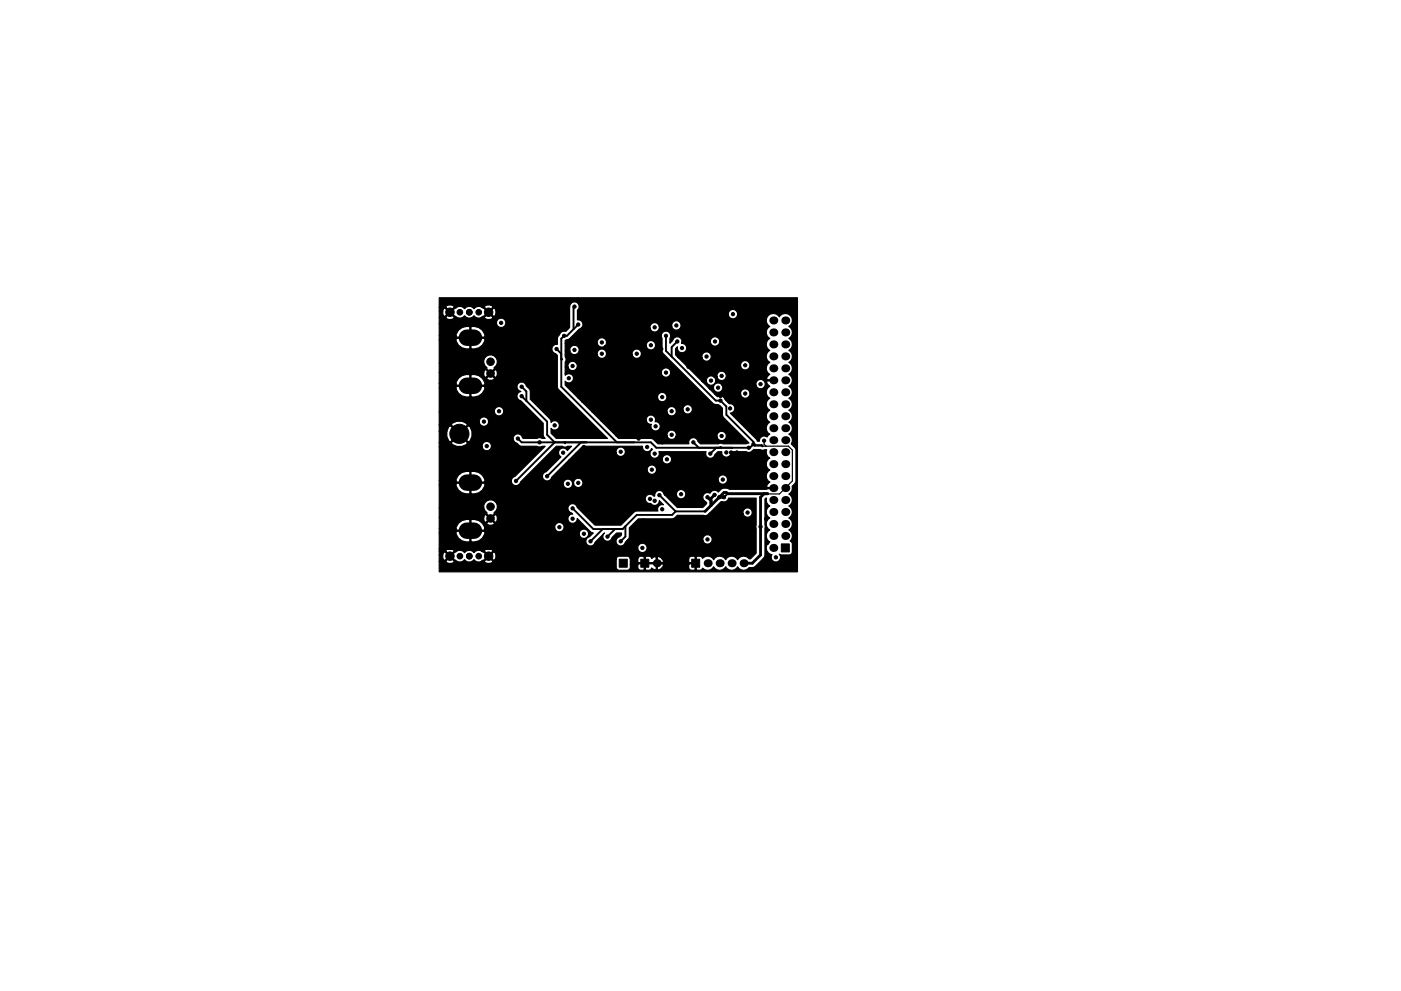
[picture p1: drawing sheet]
<svg xmlns="http://www.w3.org/2000/svg" width="297mm" height="210mm" viewBox="0 0 297 210" stroke-linecap="round" stroke-linejoin="round" font-family="sans-serif">
<g fill="#000" stroke="#000" stroke-width=".21">
<path d="M165.6 115.4h1.7v1.7h-1.7zM131.3 118.6h1.7v1.7h-1.7zM135.9 118.6h1.7v1.7h-1.7zM146.6 118.6h1.7v1.7h-1.7z"/>
<circle cx="94" cy="68.3" r=".35"/>
<circle cx="94" cy="64.3" r=".35"/>
<circle cx="94.5" cy="79" r=".35"/>
<circle cx="94.5" cy="74.9" r=".35"/>
<circle cx="95.4" cy="66.2" r=".9"/>
<circle cx="95.6" cy="72.5" r=".35"/>
<circle cx="96.3" cy="70.4" r=".35"/>
<circle cx="96.5" cy="64.3" r=".35"/>
<circle cx="97.5" cy="66.2" r=".6"/>
<circle cx="98" cy="68.3" r=".35"/>
<circle cx="99.5" cy="66.2" r=".6"/>
<circle cx="99.7" cy="78" r=".35"/>
<circle cx="99.7" cy="75.3" r=".35"/>
<circle cx="101.5" cy="66.2" r=".6"/>
<circle cx="102" cy="74.8" r=".35"/>
<circle cx="103.6" cy="66.2" r=".9"/>
<circle cx="104" cy="76.7" r=".8"/>
<circle cx="104" cy="79.2" r=".8"/>
<circle cx="105.4" cy="65.3" r=".35"/>
<circle cx="106.2" cy="68.5" r=".35"/>
<circle cx="107.2" cy="71.9" r=".35"/>
<circle cx="107.7" cy="77.5" r=".35"/>
<circle cx="111" cy="64.2" r=".35"/>
<circle cx="114.2" cy="70" r=".35"/>
<circle cx="115.4" cy="79.2" r=".35"/>
<circle cx="116.2" cy="64" r=".35"/>
<circle cx="118" cy="74" r=".35"/>
<circle cx="118.2" cy="64" r=".35"/>
<circle cx="118.2" cy="70" r=".35"/>
<circle cx="119.6" cy="71.2" r=".35"/>
<circle cx="121.4" cy="77.6" r=".35"/>
<circle cx="121.8" cy="65" r=".35"/>
<circle cx="121.8" cy="74.2" r=".35"/>
<circle cx="122.6" cy="71.4" r=".35"/>
<circle cx="122.6" cy="68.8" r=".35"/>
<circle cx="126" cy="69.2" r=".35"/>
<circle cx="126" cy="65.6" r=".35"/>
<circle cx="127.6" cy="72.6" r=".35"/>
<circle cx="127.6" cy="75" r=".35"/>
<circle cx="127.6" cy="65.6" r=".35"/>
<circle cx="127.8" cy="69.2" r=".35"/>
<circle cx="129.6" cy="77.4" r=".35"/>
<circle cx="129.8" cy="67.2" r=".35"/>
<circle cx="130.2" cy="75.7" r=".35"/>
<circle cx="131.2" cy="73.6" r=".35"/>
<circle cx="131.6" cy="69.2" r=".35"/>
<circle cx="134" cy="73" r=".35"/>
<circle cx="135" cy="75" r=".35"/>
<circle cx="135.6" cy="68.6" r=".35"/>
<circle cx="137.8" cy="78.6" r=".35"/>
<circle cx="138" cy="73.2" r=".35"/>
<circle cx="138.8" cy="69.4" r=".35"/>
<circle cx="139.4" cy="78.8" r=".35"/>
<circle cx="140.2" cy="74" r=".35"/>
<circle cx="141.2" cy="79" r=".35"/>
<circle cx="141.2" cy="71.2" r=".35"/>
<circle cx="141.6" cy="64.2" r=".35"/>
<circle cx="143.4" cy="69" r=".35"/>
<circle cx="143.6" cy="72.4" r=".35"/>
<circle cx="144.6" cy="73.8" r=".35"/>
<circle cx="146" cy="77.8" r=".35"/>
<circle cx="148.6" cy="68.8" r=".35"/>
<circle cx="148.8" cy="72.2" r=".35"/>
<circle cx="149.8" cy="75.6" r=".35"/>
<circle cx="151.6" cy="72.4" r=".35"/>
<circle cx="153" cy="79.7" r=".35"/>
<circle cx="154.2" cy="65.6" r=".35"/>
<circle cx="155.4" cy="66.6" r=".35"/>
<circle cx="157.7" cy="69.7" r=".35"/>
<circle cx="158" cy="77.5" r=".35"/>
<circle cx="158.3" cy="75.5" r=".35"/>
<circle cx="161.5" cy="74" r=".35"/>
<circle cx="162.3" cy="69.1" r=".35"/>
<circle cx="168.3" cy="71.7" r=".35"/>
<circle cx="168.3" cy="76.8" r=".35"/>
<circle cx="168.3" cy="67.1" r=".35"/>
<circle cx="94.5" cy="82.5" r=".35"/>
<circle cx="94.5" cy="94.7" r=".35"/>
<circle cx="94.5" cy="97.3" r=".35"/>
<circle cx="94.5" cy="88.6" r=".35"/>
<circle cx="96" cy="85.1" r=".35"/>
<circle cx="97" cy="97.3" r=".35"/>
<circle cx="97" cy="99.3" r=".35"/>
<circle cx="97.4" cy="92" r="2.03"/>
<circle cx="100.1" cy="88.6" r=".35"/>
<circle cx="101.6" cy="92.2" r=".35"/>
<circle cx="102.6" cy="89.4" r=".35"/>
<circle cx="103.2" cy="94.6" r=".35"/>
<circle cx="103.6" cy="93" r=".35"/>
<circle cx="103.6" cy="85.8" r=".35"/>
<circle cx="105.2" cy="83.1" r=".35"/>
<circle cx="105.8" cy="87.2" r=".35"/>
<circle cx="106" cy="98.8" r=".35"/>
<circle cx="107.2" cy="80.1" r=".35"/>
<circle cx="107.2" cy="84.6" r=".35"/>
<circle cx="109.8" cy="93" r=".35"/>
<circle cx="110.6" cy="84" r=".35"/>
<circle cx="110.6" cy="82" r=".35"/>
<circle cx="111" cy="80.6" r=".35"/>
<circle cx="112.8" cy="91.8" r=".35"/>
<circle cx="113.2" cy="92.6" r=".35"/>
<circle cx="114.4" cy="93.8" r=".35"/>
<circle cx="117.6" cy="90.2" r=".35"/>
<circle cx="117.8" cy="80.2" r=".35"/>
<circle cx="117.8" cy="85" r=".35"/>
<circle cx="119.4" cy="88.8" r=".35"/>
<circle cx="119.4" cy="96" r=".35"/>
<circle cx="120.6" cy="80.2" r=".35"/>
<circle cx="123.6" cy="85" r=".35"/>
<circle cx="123.8" cy="94.8" r=".35"/>
<circle cx="123.8" cy="91.4" r=".35"/>
<circle cx="126.4" cy="97" r=".35"/>
<circle cx="126.6" cy="84.6" r=".35"/>
<circle cx="129.2" cy="83.8" r=".35"/>
<circle cx="130.2" cy="91.2" r=".35"/>
<circle cx="131.6" cy="95.8" r=".35"/>
<circle cx="131.8" cy="98.4" r=".35"/>
<circle cx="132.6" cy="87.8" r=".35"/>
<circle cx="134.6" cy="87.8" r=".35"/>
<circle cx="135.4" cy="93" r=".35"/>
<circle cx="137.2" cy="94.8" r=".35"/>
<circle cx="137.8" cy="84.2" r=".35"/>
<circle cx="138" cy="89" r=".35"/>
<circle cx="138.2" cy="99.6" r=".35"/>
<circle cx="138.8" cy="96.2" r=".35"/>
<circle cx="139" cy="90.4" r=".35"/>
<circle cx="139" cy="84" r=".35"/>
<circle cx="140.4" cy="93.8" r=".35"/>
<circle cx="140.4" cy="84.2" r=".35"/>
<circle cx="141.4" cy="97.4" r=".35"/>
<circle cx="142.4" cy="87.2" r=".35"/>
<circle cx="142.4" cy="92.2" r=".35"/>
<circle cx="144.2" cy="93.4" r=".35"/>
<circle cx="145.8" cy="86.8" r=".35"/>
<circle cx="147" cy="93.8" r=".35"/>
<circle cx="149.4" cy="92" r=".35"/>
<circle cx="150.6" cy="92.4" r=".35"/>
<circle cx="150.6" cy="96.2" r=".35"/>
<circle cx="150.7" cy="80.7" r=".35"/>
<circle cx="152.2" cy="82.2" r=".35"/>
<circle cx="152.7" cy="85" r=".35"/>
<circle cx="152.7" cy="84" r=".35"/>
<circle cx="153" cy="92.5" r=".35"/>
<circle cx="154" cy="96" r=".35"/>
<circle cx="154.8" cy="86.6" r=".35"/>
<circle cx="155" cy="96" r=".35"/>
<circle cx="155" cy="91.5" r=".35"/>
<circle cx="155.3" cy="99" r=".35"/>
<circle cx="155.5" cy="80.7" r=".35"/>
<circle cx="155.7" cy="85" r=".35"/>
<circle cx="156.3" cy="96" r=".35"/>
<circle cx="156.7" cy="84" r=".35"/>
<circle cx="157.7" cy="96.7" r=".35"/>
<circle cx="158" cy="83.5" r=".35"/>
<circle cx="158.7" cy="95" r=".35"/>
<circle cx="159.5" cy="86.5" r=".35"/>
<circle cx="159.7" cy="94.2" r=".35"/>
<circle cx="161.3" cy="81.5" r=".35"/>
<circle cx="162" cy="93.5" r=".35"/>
<circle cx="168.3" cy="87" r=".35"/>
<circle cx="168.3" cy="92.1" r=".35"/>
<circle cx="168.3" cy="81.9" r=".35"/>
<circle cx="94" cy="116.1" r=".35"/>
<circle cx="94.5" cy="109.5" r=".35"/>
<circle cx="94.5" cy="104.4" r=".35"/>
<circle cx="94.5" cy="101.3" r=".35"/>
<circle cx="95.4" cy="118" r=".9"/>
<circle cx="96.5" cy="106.9" r=".35"/>
<circle cx="97.5" cy="118" r=".6"/>
<circle cx="99.1" cy="116.1" r=".35"/>
<circle cx="99.5" cy="118" r=".6"/>
<circle cx="101.1" cy="109.5" r=".35"/>
<circle cx="101.1" cy="105.9" r=".35"/>
<circle cx="101.5" cy="118" r=".6"/>
<circle cx="103.6" cy="118" r=".9"/>
<circle cx="104" cy="107.5" r=".8"/>
<circle cx="104" cy="110" r=".8"/>
<circle cx="104.1" cy="105.4" r=".35"/>
<circle cx="104.1" cy="100.3" r=".35"/>
<circle cx="104.1" cy="102.9" r=".35"/>
<circle cx="105.7" cy="118" r=".35"/>
<circle cx="106.2" cy="103.9" r=".35"/>
<circle cx="107.4" cy="112.2" r=".35"/>
<circle cx="107.4" cy="106" r=".35"/>
<circle cx="109.4" cy="102" r=".35"/>
<circle cx="113.4" cy="104" r=".35"/>
<circle cx="115" cy="104.6" r=".35"/>
<circle cx="116" cy="101" r=".35"/>
<circle cx="117" cy="111.4" r=".35"/>
<circle cx="117.4" cy="114.4" r=".35"/>
<circle cx="118.6" cy="111.8" r=".35"/>
<circle cx="120" cy="114.2" r=".35"/>
<circle cx="120.4" cy="102.6" r=".35"/>
<circle cx="121.4" cy="110" r=".35"/>
<circle cx="121.4" cy="107.8" r=".35"/>
<circle cx="122.6" cy="102.4" r=".35"/>
<circle cx="123.4" cy="119.2" r=".35"/>
<circle cx="123.8" cy="113.2" r=".35"/>
<circle cx="124.6" cy="102.2" r=".35"/>
<circle cx="125.2" cy="114.8" r=".35"/>
<circle cx="125.8" cy="101.4" r=".35"/>
<circle cx="127.6" cy="109.6" r=".35"/>
<circle cx="128.8" cy="113.8" r=".35"/>
<circle cx="129" cy="119.8" r=".35"/>
<circle cx="130.4" cy="117.4" r=".35"/>
<circle cx="131.6" cy="114.8" r=".35"/>
<circle cx="132.6" cy="107" r=".35"/>
<circle cx="133.8" cy="101.4" r=".35"/>
<circle cx="134.6" cy="117.6" r=".35"/>
<circle cx="135.8" cy="100.8" r=".35"/>
<circle cx="135.8" cy="107" r=".35"/>
<circle cx="136.2" cy="116.2" r=".35"/>
<circle cx="136.4" cy="110.4" r=".35"/>
<circle cx="137.8" cy="105.8" r=".35"/>
<circle cx="138" cy="115" r=".35"/>
<circle cx="138.4" cy="117.6" r=".35"/>
<circle cx="138.8" cy="106.2" r=".35"/>
<circle cx="139.8" cy="105" r=".35"/>
<circle cx="140.4" cy="108" r=".35"/>
<circle cx="141.6" cy="118.3" r=".35"/>
<circle cx="144.4" cy="104.8" r=".35"/>
<circle cx="145.5" cy="118" r=".35"/>
<circle cx="148" cy="101.8" r=".35"/>
<circle cx="148.5" cy="117.5" r=".35"/>
<circle cx="148.7" cy="103.7" r=".35"/>
<circle cx="150" cy="105.5" r=".35"/>
<circle cx="150" cy="114.4" r=".35"/>
<circle cx="150.8" cy="101.8" r=".35"/>
<circle cx="151.5" cy="105" r=".35"/>
<circle cx="152.5" cy="105.5" r=".35"/>
<circle cx="153.3" cy="101.7" r=".35"/>
<circle cx="153.5" cy="105.5" r=".35"/>
<circle cx="154.7" cy="110.2" r=".35"/>
<circle cx="155.5" cy="111.7" r=".35"/>
<circle cx="158.5" cy="108.7" r=".35"/>
<circle cx="159.5" cy="113.7" r=".35"/>
<circle cx="161.3" cy="111.7" r=".35"/>
<circle cx="162.4" cy="110.1" r=".35"/>
<circle cx="162.7" cy="115.2" r=".35"/>
<circle cx="164.5" cy="118.2" r=".35"/>
<circle cx="167.9" cy="118" r=".35"/>
<circle cx="168.3" cy="104.8" r=".35"/>
<circle cx="168.3" cy="109.8" r=".35"/>
<circle cx="168.3" cy="114.9" r=".35"/>
<circle cx="94" cy="120.6" r=".35"/>
<circle cx="112.2" cy="120" r=".35"/>
<circle cx="116.4" cy="120.4" r=".35"/>
<circle cx="118.6" cy="120.2" r=".35"/>
<circle cx="142.2" cy="120.6" r=".35"/>
<circle cx="144.8" cy="120.6" r=".35"/>
<circle cx="164.2" cy="120.9" r=".35"/>
</g>
<g fill="#000">
<circle cx="164" cy="75.6" r=".85"/>
<circle cx="164" cy="78.1" r=".85"/>
<circle cx="164" cy="70.5" r=".85"/>
<circle cx="164" cy="73.1" r=".85"/>
<circle cx="164" cy="68" r=".85"/>
<circle cx="166.5" cy="68" r=".85"/>
<circle cx="166.5" cy="78.1" r=".85"/>
<circle cx="166.5" cy="75.6" r=".85"/>
<circle cx="166.5" cy="73.1" r=".85"/>
<circle cx="166.5" cy="70.5" r=".85"/>
<circle cx="164" cy="98.5" r=".85"/>
<circle cx="164" cy="85.8" r=".85"/>
<circle cx="164" cy="80.7" r=".85"/>
<circle cx="164" cy="93.4" r=".85"/>
<circle cx="164" cy="90.8" r=".85"/>
<circle cx="164" cy="83.2" r=".85"/>
<circle cx="164" cy="95.9" r=".85"/>
<circle cx="164" cy="88.3" r=".85"/>
<circle cx="166.5" cy="83.2" r=".85"/>
<circle cx="166.5" cy="98.5" r=".85"/>
<circle cx="166.5" cy="80.7" r=".85"/>
<circle cx="166.5" cy="93.4" r=".85"/>
<circle cx="166.5" cy="90.8" r=".85"/>
<circle cx="166.5" cy="95.9" r=".85"/>
<circle cx="166.5" cy="85.8" r=".85"/>
<circle cx="166.5" cy="88.3" r=".85"/>
<circle cx="139.2" cy="119.5" r=".85"/>
<circle cx="150" cy="119.5" r=".85"/>
<circle cx="152.6" cy="119.5" r=".85"/>
<circle cx="155.1" cy="119.5" r=".85"/>
<circle cx="157.7" cy="119.5" r=".85"/>
<circle cx="164" cy="103.5" r=".85"/>
<circle cx="164" cy="113.7" r=".85"/>
<circle cx="164" cy="116.2" r=".85"/>
<circle cx="164" cy="108.6" r=".85"/>
<circle cx="164" cy="111.2" r=".85"/>
<circle cx="164" cy="106.1" r=".85"/>
<circle cx="164" cy="101" r=".85"/>
<circle cx="166.5" cy="111.2" r=".85"/>
<circle cx="166.5" cy="103.5" r=".85"/>
<circle cx="166.5" cy="101" r=".85"/>
<circle cx="166.5" cy="113.7" r=".85"/>
<circle cx="166.5" cy="108.6" r=".85"/>
<circle cx="166.5" cy="106.1" r=".85"/>
</g>
<path d="M99 71.6h1.5M99 81.8h1.5M99 112.6h1.5M99 102.4h1.5" fill="none" stroke="#000" stroke-width="3.5"/>
<g fill="none" stroke="#000" stroke-width=".4">
<path d="M118 74l1 1M119 76l.2 .2h-.2M121.8 65l-.2 .2v4.6M122.6 68.8l-2.4 2.4h-.6l-.6 .6v10.2l11.8 11.8M141.2 71.2v3.2l10.6 10.6h1l1.2 1.2v1.8l5.7 5.7v.5l-.7 .8h-19.8l-1.2-1.2h-27.4l-.8-.8M143.6 72.4l-1.2 1.2v2M110.6 82l1 1v2M110.6 84l1 1M111.6 85l4.4 4.4v2.8l1.6 1.6-8.2 8.2M119.6 93.8l.2 .2v-.2M123.2 93.8l-7.2 7.2M147 93.8l1.2 1.2"/>
<path d="M151.9 95l-1.3 1.2M152.6 95l.2-.2v.2M155.2 95h.1M121.4 107.8l4.4 4.4h6.2l3-3h7.5l.7-.7M127.8 112.2l-2.6 2.6M130.4 112.2l-1.6 1.6M132.6 111.6v2.2l-1 1M139.8 105l3.4 3.5M150.8 107.2l-1.3 1.3h-6.3M162 104.7h-7.8l-.7 .8"/>
</g>
<path d="M150 105.5l.8 .7M151.5 105l-.7 .7v1.5M152.5 105.5h1M162 104.7l-.7 .8v12.2l-1.8 1.8h-1.8M162.7 104.7h-8.5l-.2-.2h-.5l-4 4" fill="none" stroke="#000" stroke-width=".6"/>
<path d="M161.7 94.7h5.5l.8 .8v6.5l-2.7 2.8-2.6-.1M162 93.5v.7l.4 .5M166.5 103.5v.1" fill="none" stroke="#000" stroke-width=".25"/>
<path d="M159.7 94.2l.3 .3h1.5l.2 .2" fill="none" stroke="#000" stroke-width=".5"/>
<path d="M93.1 63.2h76v58.1h-76v-2.2h1.4l.1 .2a1.16 1.16 0 0 0 1.7-.2l-.9-.9-.9 .9h-1.4v-1.3h.8v.6l.2 .4 .2 .1 .9-.9h.4l.9 .9h.1a1.2 1.2 0 0 0 1.9-.2 1.23 1.23 0 0 0 2 0 1.21 1.21 0 0 0 1.6 .4h.6l.1 .2a1.16 1.16 0 0 0 1.7-.2l-.9-.9-.9 .9h-.6l.4-.2 .9-.9h.4l.9 .9 .3-.3h25.6v1.7l.2 .5 .5 .2h1.7a.65 .65 0 0 0 .6-.7v-.5h1.6l.1 .9 .4 .3h.7l.2-.2v-1.2h.2v1.2l.2 .2h.7l.5-.5 .7 .4 .2-.1v-1.2h.3v1.2a1.06 1.06 0 0 0 1.3-1h5.3v.7l.3 .4 .9 .1 .2-.2v-1.2h-1.2l-.2 .2h-5.3l-.1-.2h-5.2l-.2 .2h-1.6v-1.3h1.6v.7l.2 .2h1.2v-1.2h.2v1.2h2.3v-1.2h.3v1.2h1.2l.1-.3-.4-.6h5.7v.7l.2 .2h1.2v-1.2l-.2-.2h-.7l-.5 .5h-5.7l-.7-.4-.2 .1-.5-.1-.7 .4-.5-.5h-.7l-.2 .2-1.1-.2-.5 .5h-1.6l-.4-.4-1.9-.1-.5 .2-.2 .4h-25.6a1.09 1.09 0 0 0-.3-1.5l-.9 .9h-.4l-.9-.9-.4-.2h.6l.9 .9 .9-.9-.1-.2a1.16 1.16 0 0 0-1.7 .2l-1.4-.1-.8 .5-.3-.3a1.24 1.24 0 0 0-1.7 .3 1.21 1.21 0 0 0-1.9-.2h-.1l-.9 .9h-.4l-.9-.9-.2 .1-.2 .6h-.8v-.9h1.4l.9 .9 .9-.9-.1-.2a1.16 1.16 0 0 0-1.7 .2h-1.4v-.5h42.1l.2 .4a1 1 0 0 0 1.6 0 1 1 0 0 0-.6-1.5 1 1 0 0 0-1.2 1.1h-42.1v-3.3h3.6v.3a2.55 2.55 0 0 0 2.9 1.6v-2.3h.3v2.3l1.6-.2 .8-.6 .4-.8h20.1a1 1 0 0 0 1.6 .7 1 1 0 0 0 0-1.7 1 1 0 0 0-1.6 .7v.3h-20.1l.1-.3-.1-.4h-5.9l-.1 .4h-3.6v-1h3.6l.1 .4h2.8v-2.3h.3v2.3h2.8l.1-.5h14.8l.2 .4a1 1 0 0 0 1.6 0 1 1 0 0 0-.6-1.5 1 1 0 0 0-1.2 1.1h-14.8l-.5-1h.9a.97 .97 0 0 0 1.6 0l-.8-.8-.8 .8h-.9a4.1 4.1 0 0 0-3.4-.8 2.38 2.38 0 0 0-2.2 1.9h-3.6v-2.3h9.5l.1 1h.3l.8-.8h.4l.8 .8h.3a1.05 1.05 0 0 0-.3-1.6l-.8 .8h-.4l-.8-.8h-.3l-.1 .6h-9.5v-2h9.5l.2 .5 .5 .4-.1 .3 .8 .8 .8-.8v-.3a1.46 1.46 0 0 0-.2-2.6 1.46 1.46 0 0 0-2 1.7h-9.5v-4.9h3.6v.3a2.55 2.55 0 0 0 2.9 1.6v-2.3h.3v2.3h.7a2.38 2.38 0 0 0 2.2-1.9l-.1-.4h-5.9l-.1 .4h-3.6v-1h3.6l.1 .4h2.8v-2.3h.3v2.3l8.5-.1a.99 .99 0 0 0 1.6 .6h9.4l.2 .4a.99 .99 0 0 0 1.1 .4 .99 .99 0 0 0 .7-1h.2l.2 .4a1 1 0 0 0 1.3 .3 1 1 0 0 0 .4-1.4h28.8l.1 .4a1 1 0 0 0 1.7 0 1 1 0 0 0-.7-1.5 1 1 0 0 0-1.1 1.1h-28.9a1 1 0 0 0-1.2-.4 1 1 0 0 0-.6 1.1h-.2v-.1a1 1 0 0 0-1.2-.8 1 1 0 0 0-.8 1.1h-9.4l.4-.6 7.5-7.5h1.4a.79 .79 0 0 0 1 0h.9l-.9 .9a.99 .99 0 0 0-1.6-.3 .99 .99 0 0 0 .2 1.6l-3.1 3.2-.4 .1a1 1 0 0 0 0 1.7 1 1 0 0 0 1.6-.7l1.4-1.4h18.8a1 1 0 0 0 1.6 .7 1 1 0 0 0 0-1.7 1 1 0 0 0-1.6 .7v.3h-18.8l2.2-2.2h19.8a1 1 0 0 0 1.6 .7 1 1 0 0 0 0-1.7 1 1 0 0 0-1.6 .7v.3h-19.8l1.6-1.6h8.4a1 1 0 0 0 1.6 .7 1 1 0 0 0 0-1.7 1 1 0 0 0-1.6 .7v.3h-8.4l1.3-1.3h12.7a.99 .99 0 0 0 .8 1.1 .99 .99 0 0 0 1.1-.6l.2 .2h-.1a1 1 0 0 0-.3 1.4 1 1 0 0 0 1.3 .3 1 1 0 0 0 .5-1.3h10l-.1 .3a1 1 0 0 0 .8 1.1 1 1 0 0 0 1.2-.8l.6-.6h.8a1 1 0 0 0 1 1.2 1 1 0 0 0 1-1.2h3.2l.7 .2 .9-.7 1.4 .1 .5 .1 .8-.1a1.41 1.41 0 0 0 .7 1.8 1.44 1.44 0 0 0 0 2.5 1.44 1.44 0 0 0 0 2.6l-.5 .5-.2 .4 .1 .2h1.5v.3l-9.5 .1-.2-.2h-.9l-.7 .2-.5 .6-.2-.2a1.06 1.06 0 0 0-1.6 .5 .99 .99 0 0 0-1.4 .3 .99 .99 0 0 0 .5 1.4l.2 .5-.8 .8h-5.4l-2.6-2.7h2.4a1 1 0 0 0 1.6 .7 1 1 0 0 0 0-1.7 1 1 0 0 0-1.6 .7v.3h-2.4l-.4-.5a1 1 0 0 0-1.2-.4 1 1 0 0 0-.6 1.2l-.4-.3a1 1 0 0 0-1.6 .6 1 1 0 0 0 1.2 1.2 .99 .99 0 0 0 1.1 .4 .99 .99 0 0 0 .7-1l.8 .9a.98 .98 0 0 0-1.1 1.3l-4.8 .1-3 2.9h-5.6l-3.7-3.7a1 1 0 0 0-1.7-.6 1 1 0 0 0 .5 1.7l.2 .3h-.2a1 1 0 0 0-.8 1.1 1 1 0 0 0 1.1 .8 1 1 0 0 0 .9-1l2.8 2.8 .6 .3-.8 .8a1 1 0 0 0-.5 1.7 1 1 0 0 0 1.7-.6l2-1.9a1 1 0 0 0 .1 1.6 1 1 0 0 0 1.5-.7l.9-.9h1.1v.4l-.4 .4a1 1 0 0 0-.5 1.7 1 1 0 0 0 1.7-.6l.4-.4h16a1 1 0 0 0 1.6 .7 1 1 0 0 0 0-1.7 1 1 0 0 0-1.6 .7v.3h-16l.4-.8v-1.8l1.9-1.9h7.2l.6-.3 .5-.5h5.5a.98 .98 0 0 0 1.3-.4h7.1l.2 .4a1 1 0 0 0 1.6 0 1 1 0 0 0-.6-1.5 1 1 0 0 0-1.2 1.1h-7.1l2.5-2.5a1.14 1.14 0 0 0 1.6-.7h5.8v11.7l-1.2 1.2h-.3a1.43 1.43 0 0 0-2.4 .1 1.44 1.44 0 0 0-2.5 0 1.44 1.44 0 0 0-2.6 0 1.45 1.45 0 0 0-2.3-.2l-.5-.5h-.7l-.2 .2v2.6l.2 .2h.7l.5-.4a1.46 1.46 0 0 0 2.3-.4 1.44 1.44 0 0 0 2.6 0 1.44 1.44 0 0 0 2.5 0 1.43 1.43 0 0 0 2.4 .2h1.1l.3-.2 1.9-2.1 .1-12.2 .2-.2h.1l.1 1 .6 .7-.3 .2a1.46 1.46 0 0 0 .3 2.3 1.44 1.44 0 0 0 0 2.5 1.44 1.44 0 0 0 0 2.6 1.45 1.45 0 0 0-.7 1.5 1.45 1.45 0 0 0 1.2 1.2 1 1 0 0 0 .2 1.3 1 1 0 0 0 1.3-.1 1 1 0 0 0 0-1.3l.4 .1h1.7l.5-.1 .2-.5v-1.7l-.2-.5-.3-.1a1.45 1.45 0 0 0-.3-2.4 1.44 1.44 0 0 0 0-2.5 1.44 1.44 0 0 0 0-2.5 1.44 1.44 0 0 0 0-2.6 1.37 1.37 0 0 0 .7-1.6l.6-.6 .3-.6v-6.5l-.3-.5-.7-.8 .1-.2a1.43 1.43 0 0 0-.7-1.9 1.44 1.44 0 0 0 0-2.5 1.44 1.44 0 0 0 0-2.6 1.44 1.44 0 0 0 0-2.5 1.44 1.44 0 0 0 0-2.5 1.44 1.44 0 0 0 0-2.6 1.44 1.44 0 0 0 0-2.5 1.44 1.44 0 0 0 0-2.6 1.44 1.44 0 0 0 0-2.5 1.44 1.44 0 0 0 0-2.5 1.48 1.48 0 0 0 .4-2.4 1.48 1.48 0 0 0-2.4 .3 1.48 1.48 0 0 0-2.3-.3 1.48 1.48 0 0 0 .3 2.4 1.44 1.44 0 0 0 0 2.5 1.44 1.44 0 0 0 0 2.5 1.44 1.44 0 0 0 0 2.6 1.44 1.44 0 0 0 0 2.5l-.5 .5-.2 .4 .1 .3 1.5-.1v.3h-1.5l-.1 .2 .2 .5 .5 .5-.3 .2a1.46 1.46 0 0 0 .3 2.3 1.44 1.44 0 0 0 0 2.5 1.44 1.44 0 0 0 0 2.6 1.44 1.44 0 0 0 0 2.5l-.6 .6a.98 .98 0 0 0-1.1-.1 .98 .98 0 0 0-.5 1h-.4l-.3-.4-5.5-5.5a1.01 1.01 0 0 0 1-1.2 1.01 1.01 0 0 0-1.2-.8l-.9-.9-.1-.4a1.16 1.16 0 0 0-1.5-.2l-.5-.5h5.4a1 1 0 0 0 1.6 .6 1 1 0 0 0 0-1.6 1 1 0 0 0-1.6 .6v.4h-5.4l-1.2-1.3h.9a1 1 0 0 0 1.3 .8 1 1 0 0 0 .5-1.5h7.2l.1 .4a1 1 0 0 0 1.7 0 1 1 0 0 0-.7-1.6 1 1 0 0 0-1.1 1.2h-7.2a1 1 0 0 0-1.2-.4 1 1 0 0 0-.6 1.1h-.9l-1.5-1.5h.9l.1 .4a1 1 0 0 0 1.5 .2 1 1 0 0 0-.1-1.6h.7l.2 .4a1 1 0 0 0 1.6 0 1 1 0 0 0-.6-1.5 1 1 0 0 0-1.2 1.1h-.7a1 1 0 0 0-1.1 0 1 1 0 0 0-.4 1h-.9l-3.3-3.2h11.4l.2 .4a1 1 0 0 0 1.6 0 1 1 0 0 0-.6-1.6 1 1 0 0 0-1.2 1.2h-11.4l-1.8-1.9h5l.2 .4a1 1 0 0 0 1.6 0 1 1 0 0 0-.6-1.5 1 1 0 0 0-1.2 1.1h-5l-.6-.5v-1.3l.4-.4a1 1 0 0 0 .9 1.2 1 1 0 0 0 1.1-.9 1 1 0 0 0-1.1-1l.1-.3h6l.2 .4a1 1 0 0 0 1.6 0 1 1 0 0 0-.6-1.5 1 1 0 0 0-1.2 1.1h-6v-.3a1 1 0 0 0-1-.9 1 1 0 0 0-1 .9l-.6 .5v-1a1 1 0 0 0-.8-1.6 1 1 0 0 0-.8 1.6v2.6l.2 .6 10.6 10.6 1.4 .4 .6 .6v1.4l.2 .6 5.4 5.4-.6 .2h-5l-.4-.2-.4 .2h-3.9l-.7-.9a.99 .99 0 0 0-1.2-.4 .99 .99 0 0 0-.5 1.3h-6.6l-.9-.9-.6-.3h-6.9l-.5-.6h10.8a.99 .99 0 0 0 .9 .8 .99 .99 0 0 0 1-.5h8.7l.2 .4a1 1 0 0 0 1.6 0 1 1 0 0 0-.6-1.6 1 1 0 0 0-1.2 1.2h-8.7l.1-.3a1 1 0 0 0-1-1.2 1 1 0 0 0-1 1.2h-10.8l-3.2-3.2h9.6l.4 .7 .7 .1-.1 .3a1 1 0 0 0 .9 1.2 1 1 0 0 0 1.1-1 1 1 0 0 0-1.1-1 1 1 0 0 0-.8-1.5 1 1 0 0 0-1.1 1.2h-9.6l-1.8-1.8h15.8l.2 .4a1 1 0 0 0 1.2 .4 1 1 0 0 0 .6-1.2h1.4l.2 .4a1 1 0 0 0 1.6 0 1 1 0 0 0-.6-1.5 1 1 0 0 0-1.2 1.1h-1.4l-.2-.3a1 1 0 0 0-1.2-.4 1 1 0 0 0-.6 1.1h-15.8l-3-3h16.8l.2 .4a1 1 0 0 0 1.6 0 1 1 0 0 0-.6-1.5 1 1 0 0 0-1.2 1.1h-16.8l-2.8-2.7v-.8l.2 .2a1 1 0 0 0 1.4-.3 1 1 0 0 0-.2-1.3 1 1 0 0 0-1.4 .1v-.4h20.4a1 1 0 0 0 1.6 .7 1 1 0 0 0 0-1.7 1 1 0 0 0-1.6 .7v.3h-20.4v-1.4h.6a1 1 0 0 0 1.6 .7 1 1 0 0 0 0-1.7 1 1 0 0 0-1.6 .7v.3h-.6v-1l.2-.6-.2-1h6.8l.2 .4a1 1 0 0 0 1 .4 1 1 0 0 0 .8-.8h5.4l.2 .4a1 1 0 0 0 1.6 0 1 1 0 0 0-.6-1.5 1 1 0 0 0-1.2 1.1h-5.4v-.3a1 1 0 0 0-1.2-.8 1 1 0 0 0-.8 1.1h-6.8v-.8h1l.2 .4a1 1 0 0 0 1.6 0 1 1 0 0 0-.6-1.5 1 1 0 0 0-1.2 1.1h-1v-1.6h6.8l.2 .4a.99 .99 0 0 0 1.4 .2h8.8l.2 .4a1 1 0 0 0 1.6 0 1 1 0 0 0-.6-1.5 1 1 0 0 0-1.2 1.1h-8.8l.2-.2a1 1 0 0 0-.6-1.5 1 1 0 0 0-1.2 1.1h-6.8v-.6l1-.4 2-2 .4-.2h14.6l.2 .4a1 1 0 0 0 1.2 .4 1 1 0 0 0 .6-1.2h2.6l.2 .4a1 1 0 0 0 1.6 0 1 1 0 0 0-.6-1.5 1 1 0 0 0-1.2 1.1h-2.6l-.2-.3a1 1 0 0 0-1.2-.4 1 1 0 0 0-.6 1.1h-14.6l.2-.2a1 1 0 0 0 0-1.1 1 1 0 0 0-1-.4v-1.1h32a1 1 0 0 0 1.6 .7 1 1 0 0 0 0-1.7 1 1 0 0 0-1.6 .7v.3h-32v-1l.2-.2a1.02 1.02 0 0 0-.6-1.5 1.02 1.02 0 0 0-1.2 1.1v4.3l-.9 .8a.98 .98 0 0 0-1.3 .8l-.4 .4v1.6a1 1 0 0 0-1.2 .8 1 1 0 0 0 .8 1.1l.4 .4v7l10.6 10.6h-10.9l-1.1-1.1v-1l.2 .2a1 1 0 0 0 1.4-.3 1 1 0 0 0-.2-1.3 1 1 0 0 0-1.4 .1l-.2-.7-4.2-4.2v-2l-.8-.8a1.01 1.01 0 0 0-1.7-.5 1.01 1.01 0 0 0 .5 1.7 1 1 0 0 0-.8 .9 1 1 0 0 0 .8 1l4.8 4.8v2.4l.4 .8-1.4-.1-.4 .1h-2.9l-.3-.5a1 1 0 0 0-1.6 0 1 1 0 0 0 .6 1.5l.7 .6 .3 .1h3.2a1 1 0 0 0 1.2 0h.6l-6.4 6.4a1 1 0 0 0-.8 1.1h-5.7l.1-.3a2.64 2.64 0 0 0-3.2-1.9 2.53 2.53 0 0 0-2.9 1.9h-3.6v-7.1h9.1l.2 .4a1 1 0 0 0 1.6 0 1 1 0 0 0-.6-1.5 1 1 0 0 0-1.2 1.1h-9.1v-.9h2.6l.2 .4a2.33 2.33 0 0 0 3.2-.4l-1.7-1.7-1.7 1.7h-2.6v-2.4h1.6v1.1l.4 .9 .4 .3 1.7-1.8h.4l1.7 1.8 .4-.3a2.33 2.33 0 0 0-.4-3.2l-1.7 1.7h-.4l-1.7-1.7-.4 .3-.4 .9h-1.6v-1.3h2.6l1.7 1.7 1.7-1.7-.2-.4-.3-.2h3l.2 .4a1 1 0 0 0 1.6 0 1 1 0 0 0-.6-1.5 1 1 0 0 0-1.2 1.1h-3l-.7-.2h-1.1l-.9 .4-.2 .4h-2.6v-2.8h11.7a1 1 0 0 0 1.6 .7 1 1 0 0 0 0-1.7 1 1 0 0 0-1.6 .7v.3h-11.7v-5.1h3.6a2.48 2.48 0 0 0 2.9 1.9v-2.2h.3v2.2h.7a2.38 2.38 0 0 0 2.2-1.9l-.1-.3h-5.9l-.1 .3h-3.6v-1h3.6l.1 .4h2.8v-2.2h.3v2.2h2.8v-.6l-.4-.8h.9a.97 .97 0 0 0 1.6 0l-.8-.9-.8 .9-.9-.1a4.1 4.1 0 0 0-3.4-.7 2.38 2.38 0 0 0-2.2 1.8h-3.6v-2.3h9.5l.1 1 .3 .1 .8-.9h.4l.8 .9 .3-.1a1.05 1.05 0 0 0-.3-1.6l-.8 .8h-.4l-.8-.8-.3 .1-.1 .5h-9.5v-2h9.5l.2 .6 .5 .4-.1 .2 .8 .9 .8-.9v-.2a1.46 1.46 0 0 0-.2-2.6 1.46 1.46 0 0 0-2 1.6h-9.5v-4.9h3.6v.3a2.55 2.55 0 0 0 2.9 1.6v-2.2h.3v2.2h.7a2.38 2.38 0 0 0 2.2-1.9l-.1-.3h-5.9l-.1 .3h-3.6v-1h3.6l.1 .4h2.8v-2.2h.3v2.2h2.8a1.68 1.68 0 0 0-1.2-2l-1.6-.2a2.64 2.64 0 0 0-3.2 1.8h-3.6v-2.4h12.2l.1 .4a1 1 0 0 0 1.7 0 1 1 0 0 0-.7-1.6 1 1 0 0 0-1.1 1.2h-12.2v-1.4h1.4l.1 .3a1.16 1.16 0 0 0 1.7-.3l-.9-.9-.9 .9h-1.4v-1.3h.8v.6l.2 .5h.2l.9-.9h.4l.9 .9h.1a1.2 1.2 0 0 0 1.9-.1 1.23 1.23 0 0 0 2 0 1.21 1.21 0 0 0 1.6 .3h.6l.1 .3a1.16 1.16 0 0 0 1.7-.3l-.9-.9-.9 .9h-.6l.4-.2 .9-.9h.4l.9 .9h.2a1.16 1.16 0 0 0-.2-1.8l-.9 .9h-.4l-.9-.9-.4-.1h.6l.9 .9 .9-.9-.1-.3a1.16 1.16 0 0 0-1.7 .3l-1.4-.2-.8 .5-.3-.3a1.24 1.24 0 0 0-1.7 .3 1.21 1.21 0 0 0-1.9-.1l-.1-.1-.9 .9h-.4l-.9-.9-.2 .1-.2 .6h-.8v-.8h1.4l.9 .9 .9-.9-.1-.3a1.16 1.16 0 0 0-1.7 .3h-1.4z" fill="#000" stroke="#000" stroke-width=".25"/>
</svg>
